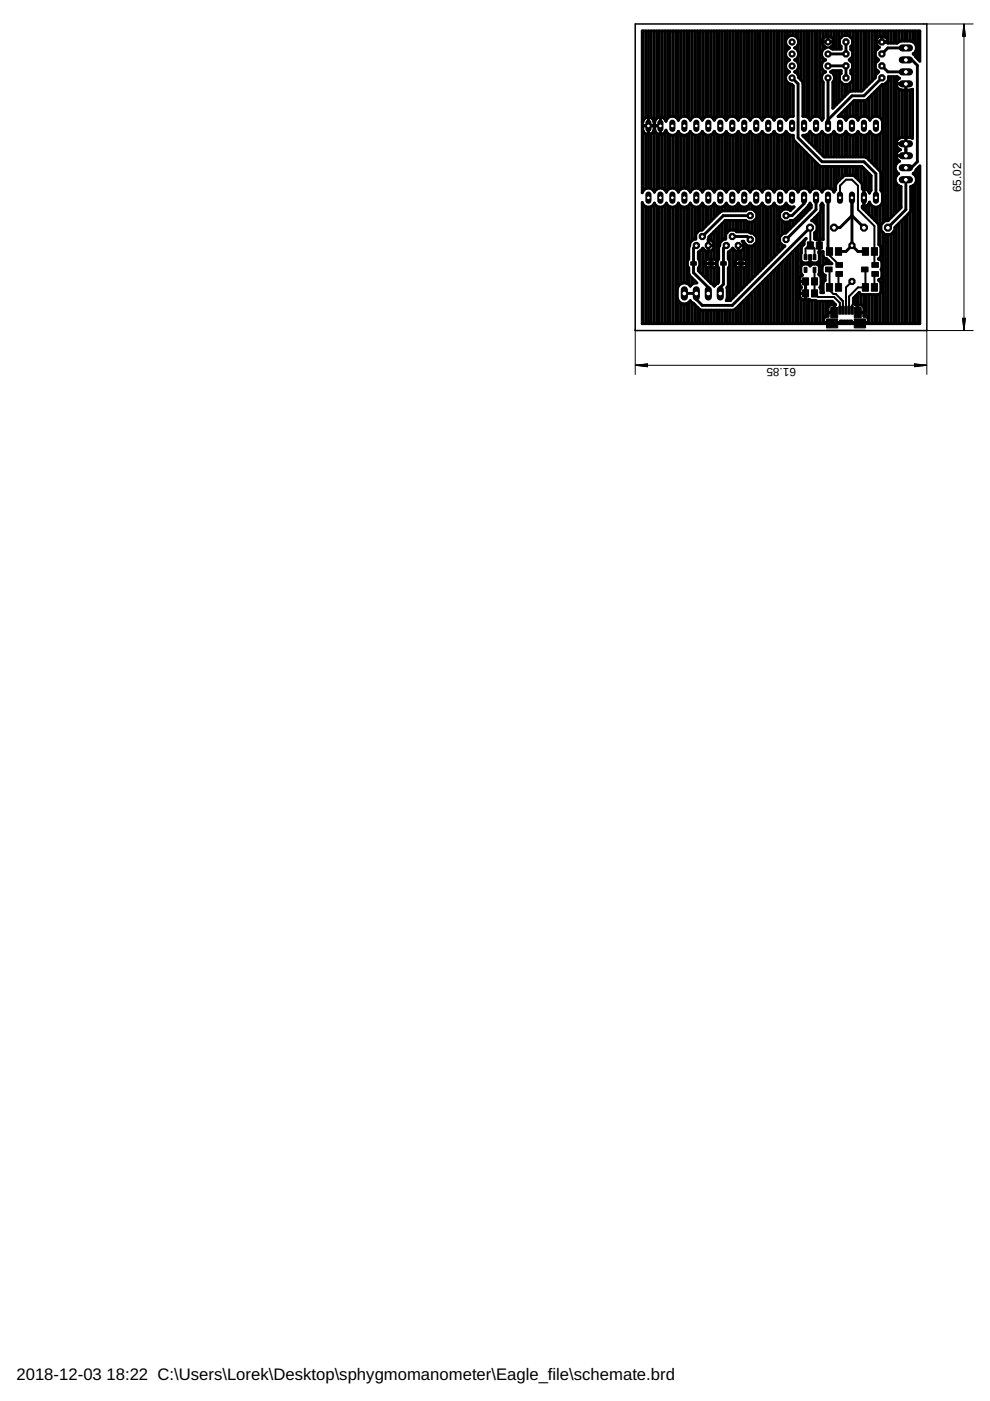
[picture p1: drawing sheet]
<svg xmlns="http://www.w3.org/2000/svg" width="210mm" height="297mm" viewBox="0 0 210 297" stroke-linecap="round" stroke-linejoin="round" font-family="sans-serif">
<defs><g id="words">
<g font-size="3.5">
<text x="3.5" y="292.5">2018-12-03</text>
<text x="22.6" y="292.5">18:22 C:\Users\Lorek\Desktop\sphygmomanometer\Eagle_file\schemate.brd</text>
</g>
<g font-size="2.5">
<text x="203.8" y="40.8" transform="rotate(-90 203.8 40.8)">65.02</text>
<text x="168.8" y="78" transform="rotate(-180 168.8 78)">61.85</text>
</g>
</g></defs>
<g fill="#000" stroke="#000" stroke-width=".21">
<path d="M146.5 55.5h1.1v.7h-1.1zM150.2 55.5h1.1v.7h-1.1zM152.8 55.5h1.2v.7h-1.2zM156.5 55.5h1.2v.7h-1.2zM170.5 54h.6v1.1h-.6zM170.5 56.7h.6v1h-.6zM171.2 51.3h1.2v1.5h-1.2zM171.4 54h.6v1.1h-.6zM172.4 54h.6v1.1h-.6zM172.4 56.7h.6v1h-.6zM173.1 51.3h1.2v1.5h-1.2zM175 56.6h1.4v1h-1.4z"/>
<path d="M175.2 52.5h1.3v1.6h-1.3zM177.1 52.5h1.3v1.6h-1.3zM177.2 55.7h1.4v1h-1.4zM177.2 57.6h1.4v1h-1.4zM182.6 56.6h1.4v1h-1.4zM182.8 52.5h1.3v1.6h-1.3zM184.7 52.5h1.4v1.6h-1.4zM184.8 55.7h1.4v1h-1.4zM184.8 57.6h1.4v1h-1.4zM170.2 61.4h1.2v1.6h-1.2zM170.2 58.9h1.2v1.5h-1.2zM172.1 61.4h1.2v1.6h-1.2z"/>
<path d="M172.1 58.9h1.2v1.5h-1.2zM175.2 60.1h1.3v1.6h-1.3zM175.2 67.6h2.4v1.9h-2.4zM176.1 65.2h1.5v2.1h-1.5zM177.1 60.1h1.3v1.6h-1.3zM177.8 64.9h.5v1.7h-.5zM178.5 64.9h.4v1.7h-.4zM179.1 64.9h.5v1.7h-.5zM179.8 64.9h.5v1.7h-.5zM180.4 64.9h.5v1.7h-.5zM181.1 65.2h1.5v2.1h-1.5zM181.1 67.6h2.4v1.9h-2.4z"/>
<path d="M182.8 60.1h1.3v1.6h-1.3zM184.7 60.1h1.4v1.6h-1.4z"/>
</g>
<g fill="none" stroke="#000" stroke-width=".61">
<path d="M136.4 6.6v19M136.9 6.6v18.3M137.5 6.6v33.3M138.1 6.6v18.4M138.7 6.6v19.1M139.2 6.6v18.5M139.8 6.6v18.2M140.4 6.6v18.3M141 6.6v18.7M141.5 6.6v18.5M142.1 6.6v18.1M142.7 6.6v18.1"/>
<path d="M143.3 6.6v18.2M143.8 6.6v18.8M144.4 6.6v18.2M145 6.6v18.1M145.6 6.6v18.1M146.2 6.6v18.5M146.7 6.6v18.4M147.3 6.6v18.1M147.9 6.6v18.1M148.5 6.6v18.3M149.1 6.6v18.6M149.6 6.6v18.2"/>
<path d="M150.2 6.6v18.1M150.8 6.6v18.2M151.4 6.6v18.7M151.9 6.6v18.2M152.5 6.6v18.1M153.1 6.6v18.1M153.7 6.6v18.4M154.2 6.6v18.5M154.8 6.6v18.1M155.4 6.6v18.1M156 6.6v18.2M156.6 6.6v18.8"/>
<path d="M157.1 6.6v18.2M157.7 6.6v18.1M158.3 6.6v18.1M158.9 6.6v18.6M159.4 6.6v18.4M160 6.6v18.1M160.6 6.6v18.1M161.2 6.6v18.3M161.8 6.6v18.6M162.3 6.6v18.2M162.9 6.6v18.1M163.5 6.6v18.2"/>
<path d="M164.1 6.6v18.8M164.7 6.6v18.2M165.2 6.6v18.1M165.8 6.6v18.1M166.4 6.6v18.5M167 6.6v1.3M167 9.8v.7M167 12.4v.6M167 14.9v.7M167 17.5v7.6M167.5 6.6v1M167.5 17.8v6.9"/>
<path d="M167.9 16.5l1.3 1.3v11.4l5.1 5.1h8.9l2.5 2.5v5.1M168.1 6.6v.9M168.1 18.1v6.6M168.7 6.6v1.1M168.7 10.1v.2M168.7 12.6v.2M168.7 15.2v.1M168.7 7.7a1.38 1.38 0 0 0-2 .5 1.38 1.38 0 0 0 .7 2 1.36 1.36 0 0 0-.8 1.2 1.36 1.36 0 0 0 .8 1.3 1.36 1.36 0 0 0-.8 1.3 1.36 1.36 0 0 0 .8 1.2 1.37 1.37 0 0 0-.8 1.5 1.37 1.37 0 0 0 1.3 1.2l.3 .3v6.5a1.31 1.31 0 0 0-1.5 .8 1.33 1.33 0 0 0-2.1-.7M168.7 15.3l.4 .4a1.85 1.85 0 0 0 1 1.5l.1 .4v7.1a1.28 1.28 0 0 1 1.5 .8l.6-.7 .5-.1M168.7 7.7a1.4 1.4 0 0 1 0 2.4M168.7 10.3a1.4 1.4 0 0 1 0 2.3M168.7 12.8a1.4 1.4 0 0 1 0 2.3"/>
<path d="M168.7 15.1l-.2 .1 .2 .1M168.7 12.6l-.2 .1 .2 .1M168.7 10.1l-.2 .1 .2 .1M169.3 6.6v1.9M169.3 9.3v1.7M169.3 11.8v1.8M169.3 14.4v1.7M169.8 6.6v10.4M170.4 6.6v18.1M171 6.6v18.1M171.6 6.6v18.6M172.1 6.6v18.4"/>
<path d="M172.7 6.6v18.1M173.3 6.6v18.1M173.9 6.6v18.4M174.3 8.9h2.5M174.5 6.6v1.8M174.5 9.4v1.2M174.5 12.3v.8M174.5 14.8v.9M174.5 17.4v7.8M174.5 8.9h.1M175 12.7a1.36 1.36 0 0 0-.8 1.3 1.36 1.36 0 0 0 .8 1.2M175 15.2a1.36 1.36 0 0 0-.5 2.2v7.7l-.2 .4a1.28 1.28 0 0 0-1.5-.8"/>
<path d="M175 6.6v1.2M175 10v.2M175 15.2l.1 .1M175 12.7h.1M175 8.9h.1M175.6 7.7v1.2M175.6 16.5v10.2M175.6 8.9h.1M175.6 14h3.8v2.5M175.6 6.6v1.1M176.2 9.9l-.3 .2 .6 .3h1.9v-.6l-.4-.3v-1.2l.8-.8h1.1l.8 .8v1.2l-.3 .3v.7l.3 .4v1.1l-.7 .7 .7 .7v1.1l-.3 .4v.7l.3 .3v1.2l-.8 .8h-1.1l-.8-.8v-1.2l.4-.3v-.6h-1.9l-.4 .2a1.34 1.34 0 0 1 .5 2.2v5.5l3.5-3.4 .3-.2h2.4l2.8-2.9v-.5l.7-.7-.7-.7v-1.1l.7-.7-.7-.7v-1.1l.8-.8M176.2 7.9a1.22 1.22 0 0 0-1.8 .5 1.22 1.22 0 0 0 .9 1.7 1.38 1.38 0 0 0-1.1 1.2 1.38 1.38 0 0 0 .8 1.4"/>
<path d="M176.2 7.9l.4 .4 .2 .5M176.2 6.6v1.3M176.2 9.9v.3M176.2 15.2v.1M176.2 8.9h.1M176.8 9l-.2 .5-.4 .4M176.8 6.6v3.8M176.8 15v.9M176.8 17.2v5.6M177.4 6.6v3.8M177.4 15v7.2M177.9 6.6v3.8"/>
<path d="M177.9 15v6.6M178.5 6.6v1.2M178.5 17.6v3.4M179.1 6.6v.9M179.1 17.9v2.5M179.4 8.9v2.5h-3.8M179.7 6.6v.9M179.7 17.9v2M180.2 6.6v1.2M180.2 12.5v.4M180.2 17.6v1.8M180.8 6.6v12.7"/>
<path d="M181.4 6.6v12.7M182 6.6v12.7M182.5 6.6v12.7M183.1 6.6v12.3M183.7 6.6v11.8M184.3 6.6v11.2M184.9 6.6v10.6M185.4 6.6v10M185.4 19.5v5.2M185.8 8.9h2.4M186 6.6v1.5M186 9.7v.8"/>
<path d="M186 12.4v.6M186 14.9v.6M186 18.9v5.8M186 8.9h.1M186.4 10.1h.1M186.4 10.1l-.6-.7v-1l.7-.7h1l.7 .7v.7h2l.8-.4h2.1a1.49 1.49 0 0 1 1.2 1.2 1.49 1.49 0 0 1-.7 1.5M186.6 6.6v1.1M186.6 18.4v6.6M186.6 8.9h.1M187 16.5l-3.8 3.8h-2.6l-5 5.1M187 8.9h.1M187 7.7v1.2"/>
<path d="M187 14l1.3 1.2h3.8M187.2 6.6v1.1M187.2 17.9v29.4M187.2 8.9h.1M187.7 6.6v1.3M187.7 17.7v29.1M187.7 8.9h.1M188.3 6.6v2.5M188.3 17.1v29.6M188.9 6.6v2.5M188.9 16.3v29.9M189.5 6.6v2.5"/>
<path d="M189.5 16.3v29.3M190 17.8h2.1M190.1 6.6v2.5M190.1 16.3v1M190.1 18.2v11.8M190.1 17.8h.1M190.6 16.7l.1-.1-.5-.3h-1.8v.8l-.8 .8h-.6l-3.3 3.3-.3 .1h-2.3l-3.4 3.4a1.34 1.34 0 0 1 1.7 .8 1.36 1.36 0 0 1 1.2-.9 1.36 1.36 0 0 1 1.3 .9 1.36 1.36 0 0 1 1.3-.9 1.36 1.36 0 0 1 1.2 .9l.6-.7 .4-.1M190.6 16.7a1.33 1.33 0 0 0 0 2.2M190.6 18.9l.6 .2h1.7M190.6 6.6v2.2M190.6 16.6h.1M190.6 18.9v10.4"/>
<path d="M190.6 17.8h.1M191.2 6.6v2.1M191.2 19.1v10M191.2 17.8h.1M191.8 17.8h.1M191.8 6.6v2.1M191.8 19.1v10M192.1 17.8v1.3M192.1 17.8h.1M192.1 12.7h1.2l1.2 1.2v20.4l-1.3 1.3h-1.1M192.1 10.2h-3.8l-1.3 1.2M192.4 6.6v2.1"/>
<path d="M192.4 19.1v10M192.9 19.1l.6-.2v10.4l-.6-.2M193 6.6v2.1M193 19.1v10.1M193.5 6.6v2.3M193.6 11.4l.1 .1M193.7 11.5l1.3 1.5v-6.4h-58.8v34.3a1.37 1.37 0 0 1 1.1-1 1.37 1.37 0 0 1 1.3 .6M194.1 6.6v2.8M194.1 10.9v1M194.7 6.6v6M136.3 26.7h2.4M136.4 26.7h.1"/>
<path d="M136.4 27.7v12.7M136.9 28.4v11.6M136.9 26.7h.1M137.5 26.7h.1M138.1 28.4v11.6M138.1 26.7h.1M138.7 27.6v-1.7a1.21 1.21 0 0 0-1.2-1.1 1.21 1.21 0 0 0-1.2 1.1l.1 1.9M138.7 27.6a1.22 1.22 0 0 1-1.1 .9 1.22 1.22 0 0 1-1.2-.7M138.7 27.6v12.9M138.8 26.7h1.2M139.2 28.3a1.22 1.22 0 0 0 2-.7 1.37 1.37 0 0 0 1.2 1.1 1.37 1.37 0 0 0 1.4-.9 1.36 1.36 0 0 0 1.3 .9 1.36 1.36 0 0 0 1.3-.9 1.36 1.36 0 0 0 1.2 .9 1.36 1.36 0 0 0 1.3-.9 1.36 1.36 0 0 0 1.3 .9 1.36 1.36 0 0 0 1.2-.9l.5 .7M139.2 25.1l-.4 .8v1.7l.4 .7"/>
<path d="M139.2 28.3v11.8M139.2 26.7h.1M139.8 28.5v11.4M139.8 26.7h.1M140 24.8v3.7M140.4 28.5v11.4M141 28.1v12.2M141.5 28.2v12.1M142.1 28.6v11.4M142.7 28.7v11.2M143.3 28.5v11.6M143.8 27.9v12.8"/>
<path d="M144.4 28.5v11.5M145 28.7v11.2M145.6 28.6v11.4M146.2 28.2v12.2M146.7 28.4v11.8M147.3 28.7v11.2M147.9 28.7v11.2M148.5 28.4v11.8M149.1 28.1v12.3M149.6 28.6v11.4M150.2 28.7v11.2M150.8 28.6v11.4"/>
<path d="M151.4 28v12.6M151.9 28.5a1.37 1.37 0 0 0 2.1-.7 1.34 1.34 0 0 0 2 .7M151.9 28.5v11.6M151.9 24.8l-.5 .7a1.36 1.36 0 0 0-1.2-.9 1.36 1.36 0 0 0-1.3 .9 1.36 1.36 0 0 0-1.3-.9 1.36 1.36 0 0 0-1.2 .9 1.36 1.36 0 0 0-1.3-.9 1.36 1.36 0 0 0-1.3 .9 1.37 1.37 0 0 0-1.4-.9 1.37 1.37 0 0 0-1.2 1.1 1.22 1.22 0 0 0-2-.6M151.9 24.8a1.39 1.39 0 0 1 2.1 .7 1.33 1.33 0 0 1 2-.7M152.5 28.7v11.2M153.1 28.6v11.3M153.7 28.3v12M154.2 28.3v12M154.8 28.6v11.3M155.4 28.7v11.2M156 28.5v11.6"/>
<path d="M156 28.5l.5-.7a1.36 1.36 0 0 0 1.3 .9 1.36 1.36 0 0 0 1.3-.9 1.33 1.33 0 0 0 1.5 .9M156.6 27.9v12.8M157.1 28.5v11.5M157.7 28.7v11.2M158.3 28.6v11.4M158.9 28.2v12.2M159.4 28.4v11.8M160 28.7v11.2M160.6 39.9a1.31 1.31 0 0 0-1.5 .8 1.35 1.35 0 0 0-1.3-.8 1.35 1.35 0 0 0-1.3 .8l-.5-.6M160.6 24.7a1.28 1.28 0 0 0-1.5 .8 1.36 1.36 0 0 0-1.3-.9 1.36 1.36 0 0 0-1.3 .9l-.5-.7M160.6 24.7l.5 .1 .5 .7a1.36 1.36 0 0 1 1.3-.9 1.36 1.36 0 0 1 1.2 .9l.5-.7M160.6 39.9l.5 .2 .5 .6a1.35 1.35 0 0 1 1.3-.9 1.35 1.35 0 0 1 1.2 .9l.5-.6"/>
<path d="M160.6 28.7v11.2M161.2 28.4v11.8M161.8 28.2v12.2M162.3 28.6v11.4M162.9 28.7v11.2M163.5 28.5v11.5M164.1 28v12.6M164.6 28.5a1.35 1.35 0 0 0 2.1-.7 1.37 1.37 0 0 0 1.5 .9v.7l.2 .4 5.3 5.3 .4 .2h8.7l1.9 2v3l-.3 .7a1.23 1.23 0 0 0-1.6-.9l-.1-1.3-1.5-1.5-.4-.1M164.6 28.5l-.5-.7a1.36 1.36 0 0 1-1.2 .9 1.36 1.36 0 0 1-1.3-.9l-.5 .7-.5 .2M164.7 28.5v11.6M165.2 28.7v11.2M165.8 28.6v11.3"/>
<path d="M166.4 28.3v12M167 28.3v12M167.5 28.6v11.3M168.1 28.7v11.2M168.7 30.1v10M169.3 30.7v9.9M169.8 31.3v8.7M170.4 28.7v.3M170.4 31.9v8M171 28.6v.9M171 32.4v7.6M171.6 28.2v1.9"/>
<path d="M171.6 33v7.4M172.1 28.4v2.3M172.1 33.6v6.6M172.7 28.7v2.6M172.7 34.2v5.7M172.8 28.7l-.5-.2-.6-.7a1.33 1.33 0 0 1-1.5 .9l4.5 4.6h8.7l.3 .1 2.9 2.9M173.3 28.7v3.2M173.3 34.7v5.2M173.9 28.4v4M173.9 35.2v5M174.5 28.2v4.8M174.5 35.3v5.1"/>
<path d="M175 28.6v4.7M175 35.3v4.7M175.6 28.7v4.6M175.6 35.3v4.6M176.2 28.5v4.8M176.2 35.3v4.7M176.8 28v5.3M176.8 35.3v5.3M177.3 28.5l-.5-.7a1.36 1.36 0 0 1-1.2 .9 1.36 1.36 0 0 1-1.3-.9 1.33 1.33 0 0 1-1.5 .9M177.3 28.5a1.35 1.35 0 0 0 2.1-.7 1.36 1.36 0 0 0 1.2 .9 1.36 1.36 0 0 0 1.3-.9 1.36 1.36 0 0 0 1.3 .9 1.36 1.36 0 0 0 1.2-.9l.6 .7 .4 .2M177.4 28.5v4.8M177.4 35.3v3.5"/>
<path d="M177.6 38.6h.1M177.9 24.5v.2M177.9 28.7v4.6M177.9 35.3v2.9M178.5 23.9v.8M178.5 28.6v4.7M178.5 35.3v2.4M178.6 37.6h.1M179.1 23.3v1.8M179.1 28.3v5M179.1 35.3v1.9M179.7 22.7v2.4"/>
<path d="M179.7 28.3v5M179.7 35.3v1.9M180.2 22.2v2.5M180.2 28.6v4.7M180.2 35.3v1.9M180.8 37.2l-1.9 .1-1.6 1.5-.1 .4v1l-.4 .5a1.35 1.35 0 0 0-1.2-.9 1.35 1.35 0 0 0-1.3 .9 1.35 1.35 0 0 0-1.3-.9 1.35 1.35 0 0 0-1.3 .9 1.35 1.35 0 0 0-1.2-.9 1.35 1.35 0 0 0-1.3 .9l-.5-.6M180.8 21.6v3.1M180.8 28.7v4.6M180.8 35.3v1.9M181.4 21.3v3.5M181.4 28.5v4.8M181.4 35.3v2.2"/>
<path d="M182 21.3v4.1M182 28v5.3M182 35.3v2.8M182.5 21.3v3.5M182.5 28.5v4.8M182.5 35.3v3.4M183.1 21.3v3.4M183.1 28.7v4.6M183.1 35.7v4.3M183.7 21.2v3.6M183.7 28.6v4.8M183.7 36.3v3.9"/>
<path d="M184.3 20.7v4.5M184.3 28.2v5.8M184.3 36.8v3.9M184.9 20.1v4.8M184.9 28.4v6.1M185.4 24.7h.6M185.4 28.7h.6M185.4 28.7v6.4M186 24.7l.5 .1 .6 .9v1.9l-.6 .9-.5 .2M186 28.7v7M186.6 36.3l.1 .3v3.7l.4 .7v1.8a1.4 1.4 0 0 1-1.7 1.1M186.6 28.4v7.9"/>
<path d="M190 30.5h2.1M190 33h2.1M190.1 34.7l-.3 .6v.6l.3 .5M190.1 37.3l-.3 .5v.6l.3 .5M190.1 36.4l.4 .4M190.1 38.9l.4 .4 .5 .3M190.1 30.9v1.7M190.1 33.5v1.2M190.1 36.4v.9M190.1 38.9v6.1M190.1 33h.1M190.1 30.5h.1"/>
<path d="M190.5 36.9l-.4 .4M190.5 36.8v.1M190.6 31.9a1.35 1.35 0 0 0 .1 2.3l-.6 .5M190.6 31.6v.3M190.6 34.2h.1M190.6 39.4v5M190.6 33h.1M190.6 30.5h.1M191 39.6h.1M191.1 39.6v4.4l-2.8 2.8h-.7l-.8 .8v1.3l.8 .8h1.3l.8-.8v-.7l3.2-3.2 .2-.4v-5M191.2 33h.1M191.2 30.5h.1"/>
<path d="M191.8 33h.1M191.8 30.5h.1M192.1 29.1v3.9M192.1 38.1v6.3l-3.8 3.9M192.1 33h.1M192.9 29.1h-1.7a1.33 1.33 0 0 0-1.2 1.2 1.33 1.33 0 0 0 .9 1.4l-.3 .2M193.1 39.6h.1M193.5 39.4v29.2M193.6 36.8l1.4-1.6v33.4h-12.5v-.2h1.6l-.1-1.1-.4-.2h-.4l-.1-2.1M193.6 36.8l.1 .1M193.7 36.9a1.5 1.5 0 0 1 .6 1.5 1.5 1.5 0 0 1-1.2 1.2M194.1 36.3v1"/>
<path d="M194.1 38.9v29.7M194.7 35.5v33.1M136.4 43.3v25.3M136.9 43.8v24.8M137.5 43.9v24.7M138.1 43.8v24.8M138.6 43.3a1.37 1.37 0 0 1-1.3 .6 1.37 1.37 0 0 1-1.1-1v25.7h40.1v-.2h-1.6v-1l.3-.3h.6v-.8h1.2v-1.6h-.9l-.3 .3M138.6 43.3l.1-.2 .6 .6M138.7 43.3v25.3M139.2 43.7v24.9M139.3 43.7a1.34 1.34 0 0 0 2-.6 1.35 1.35 0 0 0 1.3 .8 1.35 1.35 0 0 0 1.2-.8 1.35 1.35 0 0 0 1.3 .8 1.35 1.35 0 0 0 1.3-.8 1.35 1.35 0 0 0 1.2 .8 1.35 1.35 0 0 0 1.3-.8 1.35 1.35 0 0 0 1.3 .8 1.35 1.35 0 0 0 1.2-.8l.5 .6M139.8 43.9v24.7"/>
<path d="M140.4 43.9v24.7M141 43.5v25.1M141.5 43.5v25.1M142.1 43.9v24.7M142.7 43.9v24.7M143.3 43.7v24.9M143.8 43.1v17.5M144.4 43.8v16.3M145 43.9v16.1M145.6 43.8v16.3M146.2 43.4v8.7M146.2 58.3v2.1"/>
<path d="M146.7 43.6v7.4M146.7 58.9v1.4M147.3 43.9v6.8M147.3 59.5v.5M147.6 52l-.6 .6v5.2l3.2 3.1v1.3M147.9 43.9v5.3M148.5 43.6v5.2M148.5 53.1v4.7M149.1 43.4v5.2M149.1 52.7v5.7M149.6 55.9h2.3M149.6 55.3v1.1l.3 .3 1.5 .1 .4-.2 .1-.3"/>
<path d="M149.6 55.3l.5-.4h1.3l.5 .5M149.6 43.8v4.2M149.6 53.2v2.1M149.6 56.4v2.6M149.6 55.9h.1M150.2 50.8l.1-.6 3.5-3.5h4.3l.4 .4h1.1l.8-.8v-1.2l-.8-.8h-1.1l-.4 .4h-5l-.6 .4-3.7 3.7h-.5l-.8 .8v1.1h-.4l-.8 .8v.5l-.3 .4v2.5l-.2 .5v1l.2 .4v1.2l.2 .4 1.6 1.6a1.34 1.34 0 0 0-1.4 .7M150.2 50.8h.5l.7 .8M150.2 50.8v2.5M150.2 52v.1M150.2 43.9v3.5M150.2 50.8h.1M150.2 53.3v1.6"/>
<path d="M150.2 56.8v2.7M150.2 55.9h.1M150.7 54.9v1.9M150.7 55.9h.1M150.8 43.8v3M150.8 49.7v1.2M150.8 53.2v1.7M150.8 56.8v3.3M150.8 55.9h.1M150.8 52v.1M151.4 43.2v3M151.4 49.1v5.8"/>
<path d="M151.4 56.8v3.8M151.4 55.9h.1M151.4 52v.1M151.4 52l-1.2 .1M151.4 52.6l-.7 .7h-1l-.7-.7-.9 .8v1.5l.3 .5v1l-.3 .4v.6l3.3 3.2M151.9 43.7a1.36 1.36 0 0 0 2.1-.6 1.33 1.33 0 0 0 2 .6M151.9 40.1l-.5 .6a1.35 1.35 0 0 0-1.2-.9 1.35 1.35 0 0 0-1.3 .9 1.35 1.35 0 0 0-1.3-.9 1.35 1.35 0 0 0-1.2 .9 1.35 1.35 0 0 0-1.3-.9 1.35 1.35 0 0 0-1.3 .9 1.35 1.35 0 0 0-1.2-.9 1.35 1.35 0 0 0-1.3 .9 1.35 1.35 0 0 0-1.3-.9 1.35 1.35 0 0 0-1.3 .9l-.1-.2M151.9 43.7v2M151.9 48.6v11.6M151.9 40.1a1.36 1.36 0 0 1 2.1 .6 1.33 1.33 0 0 1 2-.6M152.5 43.9v1.2M152.5 48v4.1"/>
<path d="M153.1 43.9v.8M153.1 47.4v3.6M153.7 43.5v1.2M153.7 46.8v3.9M154 52l-.6 .6v7.7l-.7 .6v1.3M154.2 43.5v1.2M154.2 46.7v2.5M154.8 43.9v.8M154.8 46.7v2.1M154.8 53.1v10.6M155.3 50.1h3.1l.7 .7M155.4 43.9v.8"/>
<path d="M155.4 46.7v2.1M155.4 52.7v10.5M155.9 55.9h2.4M156 55.3l.4-.4h1.4l.5 .5M156 55.3v1.1M156 43.7v1M156 46.7v2.2M156 53.2v2.1M156 56.4v6.2M156 55.9h.1M156 43.7l.5-.6a1.35 1.35 0 0 0 1.3 .8 1.35 1.35 0 0 0 1.3-.8 1.31 1.31 0 0 0 1.5 .8M156.5 52h1.2"/>
<path d="M156.5 52v1.3M156.5 52l.1 .1M156.6 55.9h.1M156.6 43.2v1.5M156.6 46.7v2.4M156.6 53.3v1.6M156.6 56.8v5.2M157.1 54.9v1.9M157.1 55.9h.1M157.1 43.8v.9M157.1 46.7v2.4M157.1 53.2v1.7"/>
<path d="M157.1 56.8v4.6M157.1 52l.1 .1M157.7 51.4l.8 .8h1.1l.8-.8v-1.2l-.8-.8h-.5l-.5-.3h-2.4l-.4-.3h-1.1l-.8 .8v1.1h-.5l-.8 .8v.5l-.2 .4v2.5l-.3 .5v1l.3 .4v3l-.3 .3M157.7 51.5v-.3h-.3l.3 .4v1l-.7 .7h-1l-.6-.7-1 .8v1.5l.3 .5v1l-.3 .4v3.7l-.1 .3M157.7 43.9v.8M157.7 46.7v2.4M157.7 52.6v2.3M157.7 56.8v4.1M157.7 55.9h.1M158.3 56.3l-.1 .3-.4 .2h-1.4l-.4-.4M158.3 43.8v.7M158.3 46.9v2.2"/>
<path d="M158.3 52v8.3M158.9 43.4v.9M158.9 47.1v2.1M158.9 52.2v7.5M159.1 45.7h-5.7l-4.5 4.4M159.4 43.6v.7M159.4 47.1v2.3M159.4 52.2v6.9M160 43.9v.8M160 46.7v3.1M160 51.8v6.7M160.6 43.9v14.1"/>
<path d="M161.2 43.6v13.8M161.8 43.4v13.4M161.8 59.7v8.9M162.3 43.8v12.4M162.3 59.1v9.5M162.9 43.9v11.7M162.9 58.5v10.1M163.5 43.8v11.3M163.5 58v10.6M164.1 43.2v11.3M164.1 57.4v11.2M164.6 43.7l-.5-.6a1.35 1.35 0 0 1-1.2 .8 1.35 1.35 0 0 1-1.3-.8l-.5 .6-.5 .2"/>
<path d="M164.6 43.7a1.34 1.34 0 0 0 2.1-.6 1.32 1.32 0 0 0 1.7 .8l-.8 .8-.4-.4h-1.1l-.8 .8v1.2l.8 .8h1.1l.4-.4 .9-.1 2.8-2.8 .4-.7 .3 .4v.5l-5.4 5.4h-.5l-.8 .8v1.2l.8 .8h.3l-11.6 11.5M164.6 40.1a1.34 1.34 0 0 1 2.1 .6 1.36 1.36 0 0 1 2-.6M164.7 43.7v10.2M164.7 56.8v11.8M165.2 43.9v9.4M165.2 56.2v12.4M165.8 43.9v.7M165.8 46.8v2.9M165.8 51.9v.9M165.8 55.6v13M166.4 43.5v.8M166.4 47.1v2.3"/>
<path d="M166.4 52.2h.1M166.4 55.1v13.5M167 43.5v.8M167 47.1v2M167 54.5v14.1M167.5 43.9v.7M167.5 46.8v1.7M167.5 53.9v14.7M168.1 43.9v.2M168.1 46.7v1.2M168.1 53.3v15.3M168.7 46.4v.9"/>
<path d="M168.7 52.7v15.9M169.3 45.8v1M169.3 52.2v16.4M169.6 59.7h1.2v3.8M169.8 58.5l-.2 .3v1.7l.3 .4-.1 .1M169.8 45.3v.9M169.8 51.6v2.1M169.8 55.3v1.1M169.8 58v.5M169.8 59.7h.1M170.1 58.4l-.3 .1M170.1 58.4h.1"/>
<path d="M170.4 44.7v.9M170.4 51v.8M170.4 55.8v.2M170.4 59.7h.1M170.5 41.9v1.3l-2.6 2.5h-1.2M170.8 59.7v3.8M171 44.1v.9M171 55.8v.2M171.6 55.6l-.4 .2h-.8l-.3-.2-.3-.4 .1-2.6 .6-.8v-.6l.4-.7-15.1 15.1-.4 .2h-6.7l-.4-.2-1.9-1.8a1.49 1.49 0 0 1-2.6 0M171.6 43.4v1M171.6 55.6v.6M171.7 51.9h.2"/>
<path d="M171.8 55.4l-.1 .2M171.8 48.3l-16.5 16.4h-6.4l-1.3-1.2v-1.3h-2.5M172.1 46.7v.1M172.1 55.7v.3M172.7 46.2v1M172.7 55.8v.2M173 41.9v2.5l-6.3 6.4M173.3 45.6v5.1M173.3 55.7v.3M173.7 52h.1M173.7 50.7v2.7M173.9 45v5.7"/>
<path d="M173.9 53.4v5.1M174.3 43.1l.2 .4v7.3h-1.6l-.2-.1v-1.4l.5-.4v-1.3l-.8-.8h-.3l1.8-1.8 .1-.4v-1.1zM174.4 53.4l.1 .9a.71 .71 0 0 0 .8 .5l1.1 1.1h-1.5l-.3 .1-.3 .5v1.3l.3 .4 .4 .2v1.1l-.5 .5 .1 2.1h-.5v-.8l-.3-.4 .3-.3v-1.8l-.5-.5 .1-1.7-.3-.5-1.1-.1-.6 .4-.5-.4-1.1 .1-.3 .5v1.3l.3 .4M174.4 53.4h-.8l.1 1.8-.3 .4-1.1 .2-.7-.2M174.5 43.4v7.4M174.5 53.4v2.8M174.5 58.1v4M175 54.8v1.1M175.6 41.9v11.1l.3 .3M175.6 55.2v.7M176.2 55.8v.1M176.8 48.3h1.3l2.5-2.6 2.6 2.6"/>
<path d="M180.6 52l1.3 1.3h1.6M180.6 41.9v10.1M180.6 52l-1.2 1.3h-1.6M183.1 43.8v.6M183.2 40v3.8M183.2 41.9h.1M183.7 43.6v1.3M184.3 43.1v2.4M184.3 43a1.18 1.18 0 0 1-1.5 .7v.4l3.4 3.3 .1 .4v4.1l.5 .5v1.9l-.5 .5v.2l.3 .1 .4 .4v1.3l-.2 .3 .2 .3v1.3l-.4 .5-.3 .1 .5 .7v1.9l-.3 .5-.3 .1h-1.9M184.3 43l.1-.2 .2 .5 .8 .6M184.9 43.6v2.5M185.4 43.9v2.8"/>
<path d="M186 43.9v3.4M186.6 43.6v8.5M186.6 54.6v.5M186.6 59.2v.5M187.2 49.2v19.4M187.7 49.7v18.9M188.3 49.7v18.9M188.9 49.7v18.9M189.5 49.1v19.5M190.1 47.9v20.7M190.6 47.3v21.3M191.2 46.7v21.9"/>
<path d="M191.8 46.1v22.5M192.4 45.6v23M193 45v23.6M143.8 60.6a1.51 1.51 0 0 1 2.5 0M143.8 60.6l-.2 .6v2.1l.2 .5M143.8 63.8v4.8M144.4 64.3v4.3M145 64.5v4.1M145.6 64.4v4.2M146.2 64v4.6M146.3 60.6l.1 .1M146.7 64.2v4.4"/>
<path d="M147.3 64.6v4M147.9 65.2v3.4M148.5 65.7v2.9M149.1 65.8v2.8M149.6 65.8v2.8M150.2 65.8v2.8M150.8 65.8v2.8M151.4 65.8v2.8M151.4 60.6v.1M151.9 65.8v2.8M152.1 60.1l-.7 .6M152.1 60.1h.1"/>
<path d="M152.5 65.8v2.8M153.1 65.8v2.8M153.7 65.8v2.8M154.2 60.8v2.9M154.2 65.8v2.8M154.3 60.8l-.2 .2 .1 2.3-.2 .4h.8M154.8 65.8v2.8M155.4 65.8v2.8M156 65.4v3.2M156.6 64.9v3.7M157.1 64.3v4.3M157.7 63.7v4.9"/>
<path d="M158.3 63.1v5.5M158.9 62.6v6M159.4 62v6.6M160 61.4v7.2M160.6 60.8v7.8M161.2 60.3v8.3M169.6 62.2h1.2M169.8 61l-.2 .4 .1 1.9 .4 .2h1.5M169.8 60.9v.1M169.8 62.2h.1M169.8 63.4v5.2M170.4 62.2h.1"/>
<path d="M170.4 63.5v5.1M171 63.5v5.1M171.6 63.5v5.1M171.6 63.5l.3 .2h1l.4 .2h3.1l.8 .7-.3 .1v1.5h-1.3v-1.2M172.1 63.7v4.9M172.7 63.7v4.9M173.3 63.9v4.7M173.9 60.9v.1M173.9 63.9v4.7M174.5 63.9v4.7M175 63.9v3.2M175 68.4v.2"/>
<path d="M175.6 63.9v1.1M175.6 66.2v.1M175.6 68.4v.2M176.2 63.9v.8M176.2 66.2v.1M176.2 68.4v.2M176.6 68.4h1.6v-.3h2.4v.3h1.5v.2h-5.5zM176.8 64.2v.5M176.8 66.2v.1M176.8 68.4v.2M177.4 68.4v.2M177.9 68.4v.2"/>
<path d="M178.5 68.1v.5M179.1 68.1v.5M179.7 68.1v.5M180.2 68.1v.5M180.8 68.4v.2M181.4 64.7h.4v1.5h1.4M181.4 62.8v1.9M181.4 68.4v.2M182 62.2v2.5M182 66.2v.1M182 68.4v.2M182.5 62.4v2.3"/>
<path d="M182.5 66.2v.1M182.5 68.4v.2M183.1 65l-.3-.3h-.9v1.6h1.3M183.1 62.5v2.5M183.1 68.4v.2M183.7 62.5v4.6M183.7 68.4v.2M184.3 62.5v6.1M184.3 62.5h-1.6l-.5-.5-1.3 1.2v1.1l.5 .4M184.9 62.5v6.1M185.4 62.5v6.1M186 62.5v6.1"/>
<path d="M186.6 62.2v6.4"/>
</g>
<path d="M171.7 54.5v1.4" fill="none" stroke="#000" stroke-width=".32"/>
<g fill="none" stroke="#000" stroke-width=".42">
<path d="M171.4 52h.4M171.8 52l-.1-.1-.9 .8v1.8M171.8 48.3v3.7M171.9 51.9l.8 .8v1.8M172.7 57.2v5l.8 .8h3.3l1.3 1.2v1.6M175.7 57.1l.2 .2v4.2l.8 .8h.5l1.5 1.6v1.9M175.9 53.3v.8l2 2.1M177.9 58.1l-.1 .1v2.7M178.1 41.9v-2.5l1.3-1.3h1.2l1.3 1.3v5l3.5 3.5v8.1l.1 .2M180.6 59.7l-1.2 1.2v4.9M183.3 57.1l.2 .2v3.6h-1.6l-1.9 1.9v3M185.5 58.1l-.1 .1v2.7"/>
<path d="M181.9 63.5l-1.2 1.2v1.1"/>
</g>
<circle cx="175.6" cy="16.5" r=".66" fill="#000" stroke="#000" stroke-width=".21"/>
<circle cx="175.6" cy="16.5" r=".4" fill="#fff" stroke="#000" stroke-width=".21"/>
<circle cx="175.6" cy="14" r=".66" fill="#000" stroke="#000" stroke-width=".21"/>
<circle cx="175.6" cy="14" r=".4" fill="#fff" stroke="#000" stroke-width=".21"/>
<circle cx="167.9" cy="14" r=".66" fill="#000" stroke="#000" stroke-width=".21"/>
<circle cx="167.9" cy="14" r=".4" fill="#fff" stroke="#000" stroke-width=".21"/>
<circle cx="167.9" cy="16.5" r=".66" fill="#000" stroke="#000" stroke-width=".21"/>
<circle cx="167.9" cy="16.5" r=".4" fill="#fff" stroke="#000" stroke-width=".21"/>
<circle cx="175.6" cy="11.5" r=".66" fill="#000" stroke="#000" stroke-width=".21"/>
<circle cx="175.6" cy="11.5" r=".4" fill="#fff" stroke="#000" stroke-width=".21"/>
<circle cx="175.6" cy="8.9" r=".66" fill="#000" stroke="#000" stroke-width=".21"/>
<circle cx="175.6" cy="8.9" r=".4" fill="#fff" stroke="#000" stroke-width=".21"/>
<circle cx="167.9" cy="11.5" r=".66" fill="#000" stroke="#000" stroke-width=".21"/>
<circle cx="167.9" cy="11.5" r=".4" fill="#fff" stroke="#000" stroke-width=".21"/>
<circle cx="167.9" cy="8.9" r=".66" fill="#000" stroke="#000" stroke-width=".21"/>
<circle cx="167.9" cy="8.9" r=".4" fill="#fff" stroke="#000" stroke-width=".21"/>
<path d="M145.1 61.4v1.6" fill="none" stroke="#000" stroke-width="1.5"/>
<circle cx="145.1" cy="62.2" r=".51" fill="#fff" stroke="#000" stroke-width=".21"/>
<path d="M147.6 61.4v1.6" fill="none" stroke="#000" stroke-width="1.5"/>
<circle cx="147.6" cy="62.2" r=".51" fill="#fff" stroke="#000" stroke-width=".21"/>
<path d="M150.2 61.4v1.6" fill="none" stroke="#000" stroke-width="1.5"/>
<circle cx="150.2" cy="62.2" r=".51" fill="#fff" stroke="#000" stroke-width=".21"/>
<path d="M152.7 61.4v1.6" fill="none" stroke="#000" stroke-width="1.5"/>
<circle cx="152.7" cy="62.2" r=".51" fill="#fff" stroke="#000" stroke-width=".21"/>
<path d="M191.3 38.1h1.5" fill="none" stroke="#000" stroke-width="1.5"/>
<circle cx="192.1" cy="38.1" r=".51" fill="#fff" stroke="#000" stroke-width=".21"/>
<path d="M191.3 35.6h1.5" fill="none" stroke="#000" stroke-width="1.5"/>
<circle cx="192.1" cy="35.6" r=".51" fill="#fff" stroke="#000" stroke-width=".21"/>
<path d="M191.3 33h1.5" fill="none" stroke="#000" stroke-width="1.5"/>
<circle cx="192.1" cy="33" r=".51" fill="#fff" stroke="#000" stroke-width=".21"/>
<path d="M191.3 30.5h1.5" fill="none" stroke="#000" stroke-width="1.5"/>
<circle cx="192.1" cy="30.5" r=".51" fill="#fff" stroke="#000" stroke-width=".21"/>
<circle cx="187" cy="11.4" r=".71" fill="#000" stroke="#000" stroke-width=".21"/>
<circle cx="187" cy="11.5" r=".4" fill="#fff" stroke="#000" stroke-width=".21"/>
<circle cx="179.4" cy="11.4" r=".71" fill="#000" stroke="#000" stroke-width=".21"/>
<circle cx="179.4" cy="11.5" r=".4" fill="#fff" stroke="#000" stroke-width=".21"/>
<circle cx="187" cy="8.9" r=".71" fill="#000" stroke="#000" stroke-width=".21"/>
<circle cx="187" cy="8.9" r=".4" fill="#fff" stroke="#000" stroke-width=".21"/>
<circle cx="179.4" cy="8.9" r=".71" fill="#000" stroke="#000" stroke-width=".21"/>
<circle cx="179.4" cy="8.9" r=".4" fill="#fff" stroke="#000" stroke-width=".21"/>
<circle cx="180.6" cy="52" r=".71" fill="#000" stroke="#000" stroke-width=".21"/>
<circle cx="180.6" cy="52.1" r=".4" fill="#fff" stroke="#000" stroke-width=".21"/>
<circle cx="180.6" cy="59.7" r=".71" fill="#000" stroke="#000" stroke-width=".21"/>
<circle cx="180.6" cy="59.7" r=".4" fill="#fff" stroke="#000" stroke-width=".21"/>
<circle cx="166.7" cy="45.7" r=".71" fill="#000" stroke="#000" stroke-width=".21"/>
<circle cx="166.7" cy="45.7" r=".4" fill="#fff" stroke="#000" stroke-width=".21"/>
<circle cx="159.1" cy="45.7" r=".71" fill="#000" stroke="#000" stroke-width=".21"/>
<circle cx="159.1" cy="45.7" r=".4" fill="#fff" stroke="#000" stroke-width=".21"/>
<circle cx="166.7" cy="50.8" r=".71" fill="#000" stroke="#000" stroke-width=".21"/>
<circle cx="166.7" cy="50.8" r=".4" fill="#fff" stroke="#000" stroke-width=".21"/>
<circle cx="159.1" cy="50.8" r=".71" fill="#000" stroke="#000" stroke-width=".21"/>
<circle cx="159.1" cy="50.8" r=".4" fill="#fff" stroke="#000" stroke-width=".21"/>
<circle cx="187" cy="14" r=".71" fill="#000" stroke="#000" stroke-width=".21"/>
<circle cx="187" cy="14" r=".4" fill="#fff" stroke="#000" stroke-width=".21"/>
<circle cx="179.4" cy="14" r=".71" fill="#000" stroke="#000" stroke-width=".21"/>
<circle cx="179.4" cy="14" r=".4" fill="#fff" stroke="#000" stroke-width=".21"/>
<circle cx="179.4" cy="16.5" r=".71" fill="#000" stroke="#000" stroke-width=".21"/>
<circle cx="179.4" cy="16.5" r=".4" fill="#fff" stroke="#000" stroke-width=".21"/>
<circle cx="187" cy="16.5" r=".71" fill="#000" stroke="#000" stroke-width=".21"/>
<circle cx="187" cy="16.5" r=".4" fill="#fff" stroke="#000" stroke-width=".21"/>
<path d="M191.3 17.8h1.5" fill="none" stroke="#000" stroke-width="1.5"/>
<circle cx="192.1" cy="17.8" r=".51" fill="#fff" stroke="#000" stroke-width=".21"/>
<path d="M191.3 15.2h1.5" fill="none" stroke="#000" stroke-width="1.5"/>
<circle cx="192.1" cy="15.3" r=".51" fill="#fff" stroke="#000" stroke-width=".21"/>
<path d="M191.3 12.7h1.5" fill="none" stroke="#000" stroke-width="1.5"/>
<circle cx="192.1" cy="12.7" r=".51" fill="#fff" stroke="#000" stroke-width=".21"/>
<path d="M191.3 10.2h1.5" fill="none" stroke="#000" stroke-width="1.5"/>
<circle cx="192.1" cy="10.2" r=".51" fill="#fff" stroke="#000" stroke-width=".21"/>
<circle cx="150.2" cy="52" r=".71" fill="#000" stroke="#000" stroke-width=".21"/>
<circle cx="150.2" cy="52.1" r=".4" fill="#fff" stroke="#000" stroke-width=".21"/>
<circle cx="148.9" cy="50.1" r=".71" fill="#000" stroke="#000" stroke-width=".21"/>
<circle cx="148.9" cy="50.2" r=".4" fill="#fff" stroke="#000" stroke-width=".21"/>
<circle cx="147.6" cy="52" r=".71" fill="#000" stroke="#000" stroke-width=".21"/>
<circle cx="147.6" cy="52.1" r=".4" fill="#fff" stroke="#000" stroke-width=".21"/>
<circle cx="156.5" cy="52" r=".71" fill="#000" stroke="#000" stroke-width=".21"/>
<circle cx="156.5" cy="52.1" r=".4" fill="#fff" stroke="#000" stroke-width=".21"/>
<circle cx="155.3" cy="50.1" r=".71" fill="#000" stroke="#000" stroke-width=".21"/>
<circle cx="155.3" cy="50.2" r=".4" fill="#fff" stroke="#000" stroke-width=".21"/>
<circle cx="154" cy="52" r=".71" fill="#000" stroke="#000" stroke-width=".21"/>
<circle cx="154" cy="52.1" r=".4" fill="#fff" stroke="#000" stroke-width=".21"/>
<path d="M137.5 41.3v1.3" fill="none" stroke="#000" stroke-width="1.3"/>
<circle cx="137.5" cy="41.9" r=".4" fill="#fff" stroke="#000" stroke-width=".21"/>
<path d="M140 41.3v1.3" fill="none" stroke="#000" stroke-width="1.3"/>
<circle cx="140" cy="41.9" r=".4" fill="#fff" stroke="#000" stroke-width=".21"/>
<path d="M142.6 41.3v1.3" fill="none" stroke="#000" stroke-width="1.3"/>
<circle cx="142.6" cy="41.9" r=".4" fill="#fff" stroke="#000" stroke-width=".21"/>
<path d="M145.1 41.3v1.3" fill="none" stroke="#000" stroke-width="1.3"/>
<circle cx="145.1" cy="41.9" r=".4" fill="#fff" stroke="#000" stroke-width=".21"/>
<path d="M147.6 41.3v1.3" fill="none" stroke="#000" stroke-width="1.3"/>
<circle cx="147.6" cy="41.9" r=".4" fill="#fff" stroke="#000" stroke-width=".21"/>
<path d="M150.2 41.3v1.3" fill="none" stroke="#000" stroke-width="1.3"/>
<circle cx="150.2" cy="41.9" r=".4" fill="#fff" stroke="#000" stroke-width=".21"/>
<path d="M152.7 41.3v1.3" fill="none" stroke="#000" stroke-width="1.3"/>
<circle cx="152.7" cy="41.9" r=".4" fill="#fff" stroke="#000" stroke-width=".21"/>
<path d="M155.3 41.3v1.3" fill="none" stroke="#000" stroke-width="1.3"/>
<circle cx="155.3" cy="41.9" r=".4" fill="#fff" stroke="#000" stroke-width=".21"/>
<path d="M157.8 41.3v1.3" fill="none" stroke="#000" stroke-width="1.3"/>
<circle cx="157.8" cy="41.9" r=".4" fill="#fff" stroke="#000" stroke-width=".21"/>
<path d="M160.3 41.3v1.3" fill="none" stroke="#000" stroke-width="1.3"/>
<circle cx="160.3" cy="41.9" r=".4" fill="#fff" stroke="#000" stroke-width=".21"/>
<path d="M162.9 41.3v1.3" fill="none" stroke="#000" stroke-width="1.3"/>
<circle cx="162.9" cy="41.9" r=".4" fill="#fff" stroke="#000" stroke-width=".21"/>
<path d="M165.4 41.3v1.3" fill="none" stroke="#000" stroke-width="1.3"/>
<circle cx="165.4" cy="41.9" r=".4" fill="#fff" stroke="#000" stroke-width=".21"/>
<path d="M167.9 41.3v1.3" fill="none" stroke="#000" stroke-width="1.3"/>
<circle cx="167.9" cy="41.9" r=".4" fill="#fff" stroke="#000" stroke-width=".21"/>
<path d="M170.5 41.3v1.3" fill="none" stroke="#000" stroke-width="1.3"/>
<circle cx="170.5" cy="41.9" r=".4" fill="#fff" stroke="#000" stroke-width=".21"/>
<path d="M173 41.3v1.3" fill="none" stroke="#000" stroke-width="1.3"/>
<circle cx="173" cy="41.9" r=".4" fill="#fff" stroke="#000" stroke-width=".21"/>
<path d="M175.6 41.3v1.3" fill="none" stroke="#000" stroke-width="1.3"/>
<circle cx="175.6" cy="41.9" r=".4" fill="#fff" stroke="#000" stroke-width=".21"/>
<path d="M178.1 41.3v1.3" fill="none" stroke="#000" stroke-width="1.3"/>
<circle cx="178.1" cy="41.9" r=".4" fill="#fff" stroke="#000" stroke-width=".21"/>
<path d="M180.6 41.3v1.3" fill="none" stroke="#000" stroke-width="1.3"/>
<circle cx="180.6" cy="41.9" r=".4" fill="#fff" stroke="#000" stroke-width=".21"/>
<path d="M183.2 41.3v1.3" fill="none" stroke="#000" stroke-width="1.3"/>
<circle cx="183.2" cy="41.9" r=".4" fill="#fff" stroke="#000" stroke-width=".21"/>
<path d="M185.7 41.3v1.3" fill="none" stroke="#000" stroke-width="1.3"/>
<circle cx="185.7" cy="41.9" r=".4" fill="#fff" stroke="#000" stroke-width=".21"/>
<path d="M137.5 26v1.3" fill="none" stroke="#000" stroke-width="1.3"/>
<circle cx="137.5" cy="26.7" r=".4" fill="#fff" stroke="#000" stroke-width=".21"/>
<path d="M140 26v1.3" fill="none" stroke="#000" stroke-width="1.3"/>
<circle cx="140" cy="26.7" r=".4" fill="#fff" stroke="#000" stroke-width=".21"/>
<path d="M142.6 26v1.3" fill="none" stroke="#000" stroke-width="1.3"/>
<circle cx="142.6" cy="26.7" r=".4" fill="#fff" stroke="#000" stroke-width=".21"/>
<path d="M145.1 26v1.3" fill="none" stroke="#000" stroke-width="1.3"/>
<circle cx="145.1" cy="26.7" r=".4" fill="#fff" stroke="#000" stroke-width=".21"/>
<path d="M147.6 26v1.3" fill="none" stroke="#000" stroke-width="1.3"/>
<circle cx="147.6" cy="26.7" r=".4" fill="#fff" stroke="#000" stroke-width=".21"/>
<path d="M150.2 26v1.3" fill="none" stroke="#000" stroke-width="1.3"/>
<circle cx="150.2" cy="26.7" r=".4" fill="#fff" stroke="#000" stroke-width=".21"/>
<path d="M152.7 26v1.3" fill="none" stroke="#000" stroke-width="1.3"/>
<circle cx="152.7" cy="26.7" r=".4" fill="#fff" stroke="#000" stroke-width=".21"/>
<path d="M155.3 26v1.3" fill="none" stroke="#000" stroke-width="1.3"/>
<circle cx="155.3" cy="26.7" r=".4" fill="#fff" stroke="#000" stroke-width=".21"/>
<path d="M157.8 26v1.3" fill="none" stroke="#000" stroke-width="1.3"/>
<circle cx="157.8" cy="26.7" r=".4" fill="#fff" stroke="#000" stroke-width=".21"/>
<path d="M160.3 26v1.3" fill="none" stroke="#000" stroke-width="1.3"/>
<circle cx="160.3" cy="26.7" r=".4" fill="#fff" stroke="#000" stroke-width=".21"/>
<path d="M162.9 26v1.3" fill="none" stroke="#000" stroke-width="1.3"/>
<circle cx="162.9" cy="26.7" r=".4" fill="#fff" stroke="#000" stroke-width=".21"/>
<path d="M165.4 26v1.3" fill="none" stroke="#000" stroke-width="1.3"/>
<circle cx="165.4" cy="26.7" r=".4" fill="#fff" stroke="#000" stroke-width=".21"/>
<path d="M167.9 26v1.3" fill="none" stroke="#000" stroke-width="1.3"/>
<circle cx="167.9" cy="26.7" r=".4" fill="#fff" stroke="#000" stroke-width=".21"/>
<path d="M170.5 26v1.3" fill="none" stroke="#000" stroke-width="1.3"/>
<circle cx="170.5" cy="26.7" r=".4" fill="#fff" stroke="#000" stroke-width=".21"/>
<path d="M173 26v1.3" fill="none" stroke="#000" stroke-width="1.3"/>
<circle cx="173" cy="26.7" r=".4" fill="#fff" stroke="#000" stroke-width=".21"/>
<path d="M175.6 26v1.3" fill="none" stroke="#000" stroke-width="1.3"/>
<circle cx="175.6" cy="26.7" r=".4" fill="#fff" stroke="#000" stroke-width=".21"/>
<path d="M178.1 26v1.3" fill="none" stroke="#000" stroke-width="1.3"/>
<circle cx="178.1" cy="26.7" r=".4" fill="#fff" stroke="#000" stroke-width=".21"/>
<path d="M180.6 26v1.3" fill="none" stroke="#000" stroke-width="1.3"/>
<circle cx="180.6" cy="26.7" r=".4" fill="#fff" stroke="#000" stroke-width=".21"/>
<path d="M183.2 26v1.3" fill="none" stroke="#000" stroke-width="1.3"/>
<circle cx="183.2" cy="26.7" r=".4" fill="#fff" stroke="#000" stroke-width=".21"/>
<path d="M185.7 26v1.3" fill="none" stroke="#000" stroke-width="1.3"/>
<circle cx="185.7" cy="26.7" r=".4" fill="#fff" stroke="#000" stroke-width=".21"/>
<circle cx="183.2" cy="48.3" r=".8" fill="#000" stroke="#000" stroke-width=".21"/>
<circle cx="183.2" cy="48.3" r=".51" fill="#fff" stroke="#000" stroke-width=".21"/>
<circle cx="188.3" cy="48.3" r=".8" fill="#000" stroke="#000" stroke-width=".21"/>
<circle cx="188.3" cy="48.3" r=".51" fill="#fff" stroke="#000" stroke-width=".21"/>
<circle cx="176.8" cy="48.3" r=".8" fill="#000" stroke="#000" stroke-width=".21"/>
<circle cx="176.8" cy="48.3" r=".51" fill="#fff" stroke="#000" stroke-width=".21"/>
<circle cx="171.7" cy="48.3" r=".8" fill="#000" stroke="#000" stroke-width=".21"/>
<circle cx="171.7" cy="48.3" r=".51" fill="#fff" stroke="#000" stroke-width=".21"/>
<path d="M134.7 5.1h61.8v65h-61.8z" fill="none" stroke="#000" stroke-width=".32"/>
<g fill="none" stroke="#000" stroke-width=".21">
<path d="M196.5 5.1h9.8M204.4 5.1v64.9M204.4 5.1l.3 2.6h-.6zM204.4 5.1l-.1 2.6M204.4 5.1l.1 2.6M204.4 5.1l-.3 2.6M204.4 5.1l.2 2.6M134.7 70.1v9.3M134.7 77.4h61.7M134.7 77.4l2.6-.3v.7zM134.7 77.4l2.6 .2M134.7 77.4l2.6 .3"/>
<path d="M137.3 77.3l-2.6 .1M137.3 77.2l-2.6 .2M175.2 70h8.3M193.9 77.1l2.5 .3-2.5 .4zM193.9 77.3l2.5 .1M193.9 77.2l2.5 .2M196.4 77.4l-2.5 .2M196.4 77.4l-2.5 .3M204.1 67.5h.6l-.3 2.5zM204.1 67.5l.3 2.5M204.3 67.5l.1 2.5M204.5 67.5l-.1 2.5"/>
<path d="M204.6 67.5l-.2 2.5M206.3 70.1h-9.8v9.3"/>
</g>
<use href="#words"/>
</svg>
